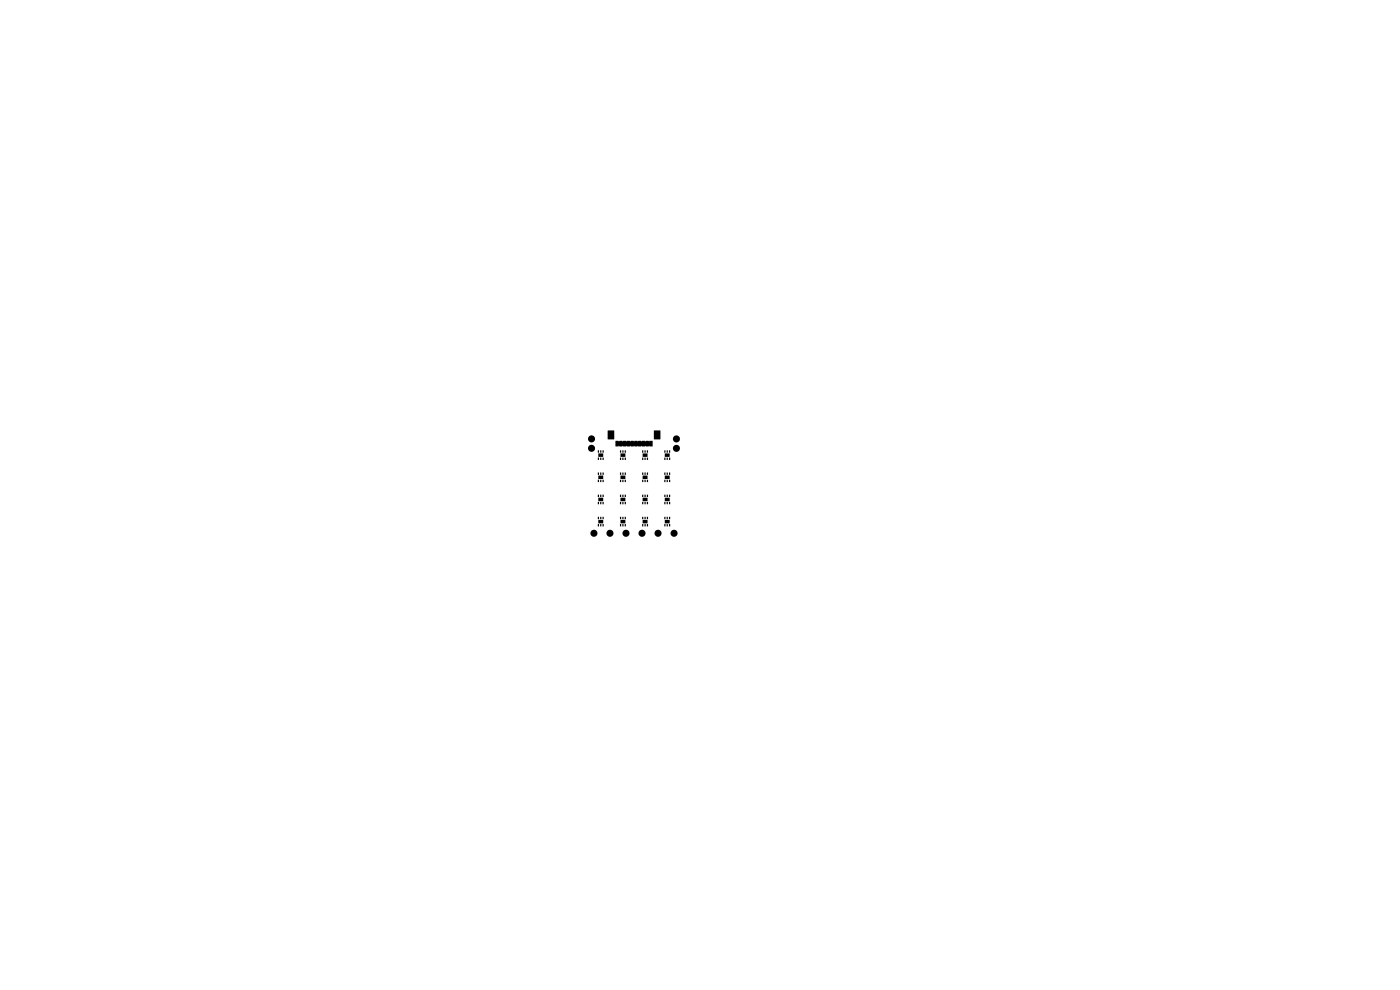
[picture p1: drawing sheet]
<svg xmlns="http://www.w3.org/2000/svg" width="297mm" height="210mm" viewBox="0 0 297 210" stroke-linecap="round" stroke-linejoin="round" font-family="sans-serif">
<g fill="#000">
<path d="M126.8 97.1h.3v.5h-.3zM126.8 95.5h.3v.5h-.3zM127.3 97.1h.3v.5h-.3zM127.3 95.5h.3v.5h-.3zM126.9 96.2h1.1v.7h-1.1zM127.8 97.1h.3v.5h-.3zM127.8 95.5h.3v.5h-.3zM128.9 91.3h1.4v1.9h-1.4zM130.6 93.5h.6l.2 .1v-.1h.6l.2 .1v-.1h.6l.2 .1v-.1h.6l.2 .1v-.1h.6l.2 .1v-.1h.6l.2 .1v-.1h.6l.2 .1v-.1h.6l.2 .1v-.1h.6l.2 .1v-.1h.6l.1 1.1-1.4 .1-.2-.1-.1 .1h-.5l-.2-.1-.1 .1h-.5l-.2-.1-.1 .1h-.5l-.2-.1-.1 .1h-.5l-.2-.1-.1 .1h-.5l-.2-.1-.1 .1h-.5l-.2-.1-.1 .1h-.5l-.2-.1-.1 .1h-.5zM131.5 97.1h.3v.5h-.3zM131.5 95.5h.3v.5h-.3zM132 97.1h.3v.5h-.3z"/>
<path d="M132 95.5h.3v.5h-.3zM131.6 96.2h1.1v.7h-1.1zM132.5 97.1h.3v.5h-.3zM132.5 95.5h.3v.5h-.3zM136.2 97.1h.3v.5h-.3zM136.2 95.5h.3v.5h-.3zM136.7 97.1h.3v.5h-.3zM136.7 95.5h.3v.5h-.3zM136.3 96.2h1.1v.7h-1.1zM137.2 97.1h.3v.5h-.3zM137.2 95.5h.3v.5h-.3zM138.7 91.3h1.4v1.9h-1.4z"/>
<path d="M140.9 97.1h.3v.5h-.3zM140.9 95.5h.3v.5h-.3zM141.4 97.1h.3v.5h-.3zM141.4 95.5h.3v.5h-.3zM141 96.2h1.1v.7h-1.1zM141.9 97.1h.3v.5h-.3zM141.9 95.5h.3v.5h-.3zM126.8 111.2h.3v.5h-.3zM126.8 109.6h.3v.5h-.3zM126.8 106.5h.3v.5h-.3zM126.8 104.9h.3v.5h-.3zM126.8 101.8h.3v.5h-.3z"/>
<path d="M126.8 100.2h.3v.5h-.3zM127.3 111.2h.3v.5h-.3zM127.3 109.6h.3v.5h-.3zM127.3 106.5h.3v.5h-.3zM127.3 104.9h.3v.5h-.3zM127.3 101.8h.3v.5h-.3zM127.3 100.2h.3v.5h-.3zM126.9 110.3h1.1v.7h-1.1zM126.9 105.6h1.1v.7h-1.1zM126.9 100.9h1.1v.7h-1.1zM127.8 111.2h.3v.5h-.3zM127.8 109.6h.3v.5h-.3z"/>
<path d="M127.8 106.5h.3v.5h-.3zM127.8 104.9h.3v.5h-.3zM127.8 101.8h.3v.5h-.3zM127.8 100.2h.3v.5h-.3zM131.5 111.2h.3v.5h-.3zM131.5 109.6h.3v.5h-.3zM131.5 106.5h.3v.5h-.3zM131.5 104.9h.3v.5h-.3zM131.5 101.8h.3v.5h-.3zM131.5 100.2h.3v.5h-.3zM132 111.2h.3v.5h-.3zM132 109.6h.3v.5h-.3z"/>
<path d="M132 106.5h.3v.5h-.3zM132 104.9h.3v.5h-.3zM132 101.8h.3v.5h-.3zM132 100.2h.3v.5h-.3zM131.6 110.3h1.1v.7h-1.1zM131.6 105.6h1.1v.7h-1.1zM131.6 100.9h1.1v.7h-1.1zM132.5 111.2h.3v.5h-.3zM132.5 109.6h.3v.5h-.3zM132.5 106.5h.3v.5h-.3zM132.5 104.9h.3v.5h-.3zM132.5 101.8h.3v.5h-.3z"/>
<path d="M132.5 100.2h.3v.5h-.3zM136.2 111.2h.3v.5h-.3zM136.2 109.6h.3v.5h-.3zM136.2 106.5h.3v.5h-.3zM136.2 104.9h.3v.5h-.3zM136.2 101.8h.3v.5h-.3zM136.2 100.2h.3v.5h-.3zM136.7 111.2h.3v.5h-.3zM136.7 109.6h.3v.5h-.3zM136.7 106.5h.3v.5h-.3zM136.7 104.9h.3v.5h-.3zM136.7 101.8h.3v.5h-.3z"/>
<path d="M136.7 100.2h.3v.5h-.3zM136.3 110.3h1.1v.7h-1.1zM136.3 105.6h1.1v.7h-1.1zM136.3 100.9h1.1v.7h-1.1zM137.2 111.2h.3v.5h-.3zM137.2 109.6h.3v.5h-.3zM137.2 106.5h.3v.5h-.3zM137.2 104.9h.3v.5h-.3zM137.2 101.8h.3v.5h-.3zM137.2 100.2h.3v.5h-.3zM140.9 111.2h.3v.5h-.3zM140.9 109.6h.3v.5h-.3z"/>
<path d="M140.9 106.5h.3v.5h-.3zM140.9 104.9h.3v.5h-.3zM140.9 101.8h.3v.5h-.3zM140.9 100.2h.3v.5h-.3zM141.4 111.2h.3v.5h-.3zM141.4 109.6h.3v.5h-.3zM141.4 106.5h.3v.5h-.3zM141.4 104.9h.3v.5h-.3zM141.4 101.8h.3v.5h-.3zM141.4 100.2h.3v.5h-.3zM141 110.3h1.1v.7h-1.1zM141 105.6h1.1v.7h-1.1z"/>
<path d="M141 100.9h1.1v.7h-1.1zM141.9 111.2h.3v.5h-.3zM141.9 109.6h.3v.5h-.3zM141.9 106.5h.3v.5h-.3zM141.9 104.9h.3v.5h-.3zM141.9 101.8h.3v.5h-.3zM141.9 100.2h.3v.5h-.3z"/>
<circle cx="125.5" cy="93.1" r=".75"/>
<circle cx="125.5" cy="95.1" r=".75"/>
<circle cx="143.5" cy="95.1" r=".75"/>
<circle cx="143.5" cy="93.1" r=".75"/>
<circle cx="126" cy="113.1" r=".75"/>
<circle cx="129.4" cy="113.1" r=".75"/>
<circle cx="132.8" cy="113.1" r=".75"/>
<circle cx="136.2" cy="113.1" r=".75"/>
<circle cx="139.6" cy="113.1" r=".75"/>
<circle cx="143" cy="113.1" r=".75"/>
</g>
</svg>
